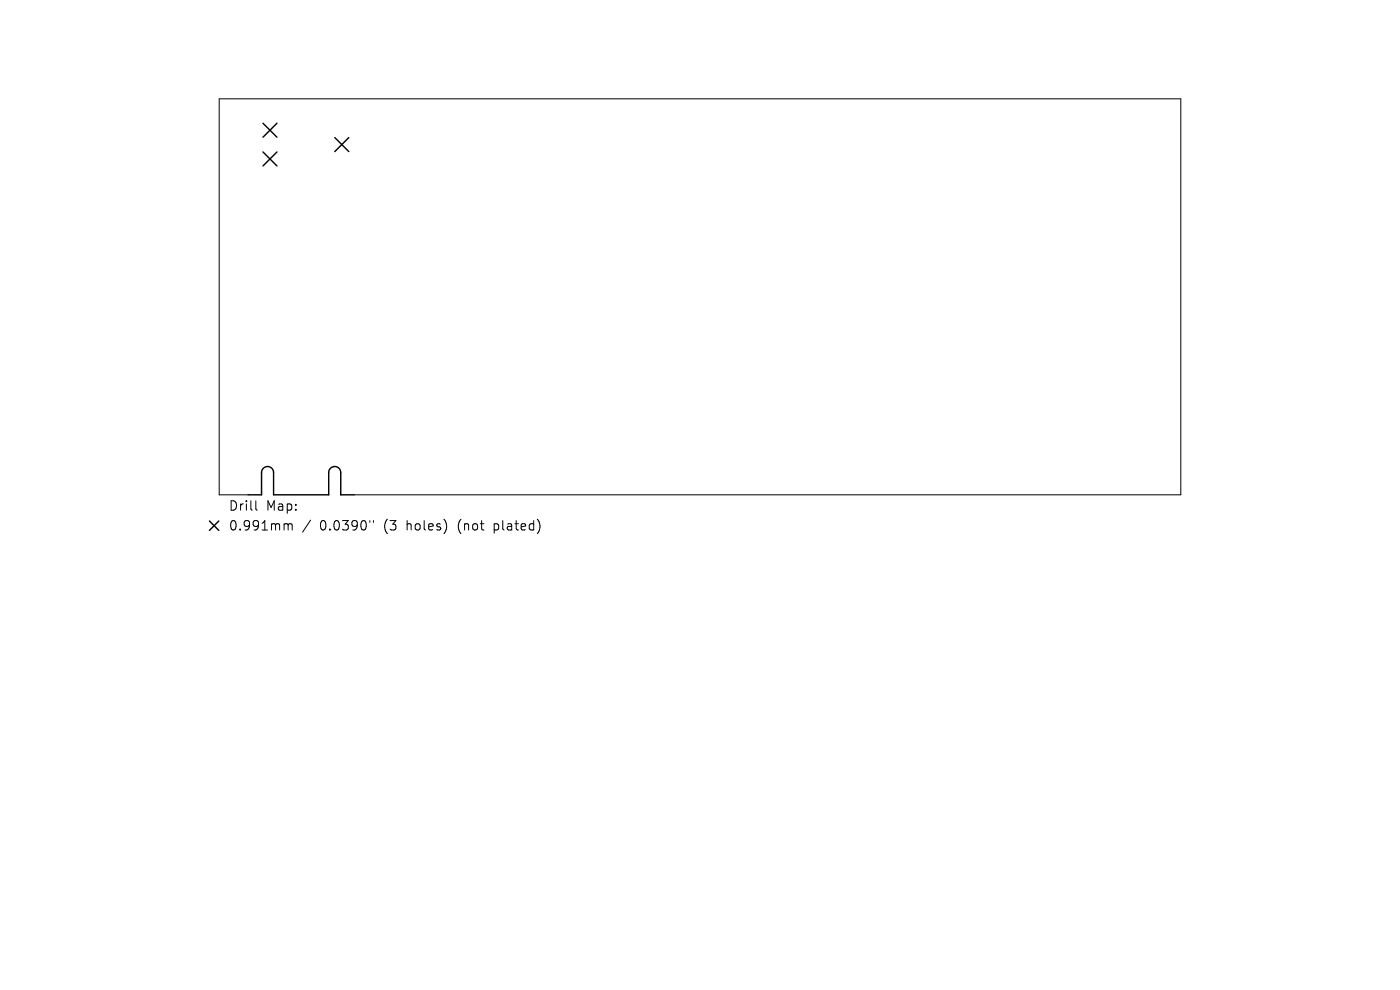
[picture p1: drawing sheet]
<svg xmlns="http://www.w3.org/2000/svg" width="297mm" height="210mm" viewBox="0 0 297 210" stroke-linecap="round" stroke-linejoin="round" font-family="sans-serif">
<defs><g id="words">
<g font-size="2.8">
<text x="48.4" y="108.6">Drill</text>
<text x="48.4" y="112.8">0.991mm</text>
<text x="56.4" y="108.6">Map:</text>
<text x="67.9" y="112.8">0.0390&quot;</text>
<text x="81.6" y="112.8">(3</text>
<text x="86.6" y="112.8">holes)</text>
<text x="97.6" y="112.8">(not</text>
<text x="105.4" y="112.8">plated)</text>
</g>
</g></defs>
<path d="M52.6 105h-6.1v-84h204v84h-175.4M54.3 106.2v1.7l.3 .3M60.6 111.1h.2l.3 .3M61.1 111.4l.3-.3 .5 .1 .1 1.2M61.1 111.4v1M65.9 110.3l-1.7 2.6M78.5 110.4v.4M79.2 110.4v.4" fill="none" stroke="#000" stroke-width=".21"/>
<path d="M55.8 26.1l3 3M55.8 32.2l3 3M58.8 26.1l-3 3M58.8 32.2l-3 3M71 29.2l3 3M74 29.2l-3 3M44.4 110.5l2 2M46.4 110.5l-2 2M52.6 105h2.9v-4.8a1.28 1.28 0 0 1 1.3-1.2 1.28 1.28 0 0 1 1.2 1.2v4.8h11.7v-4.8a1.28 1.28 0 0 1 1.3-1.2 1.28 1.28 0 0 1 1.3 1.2v4.8h2.8" fill="none" stroke="#000" stroke-width=".3"/>
<use href="#words"/>
</svg>
